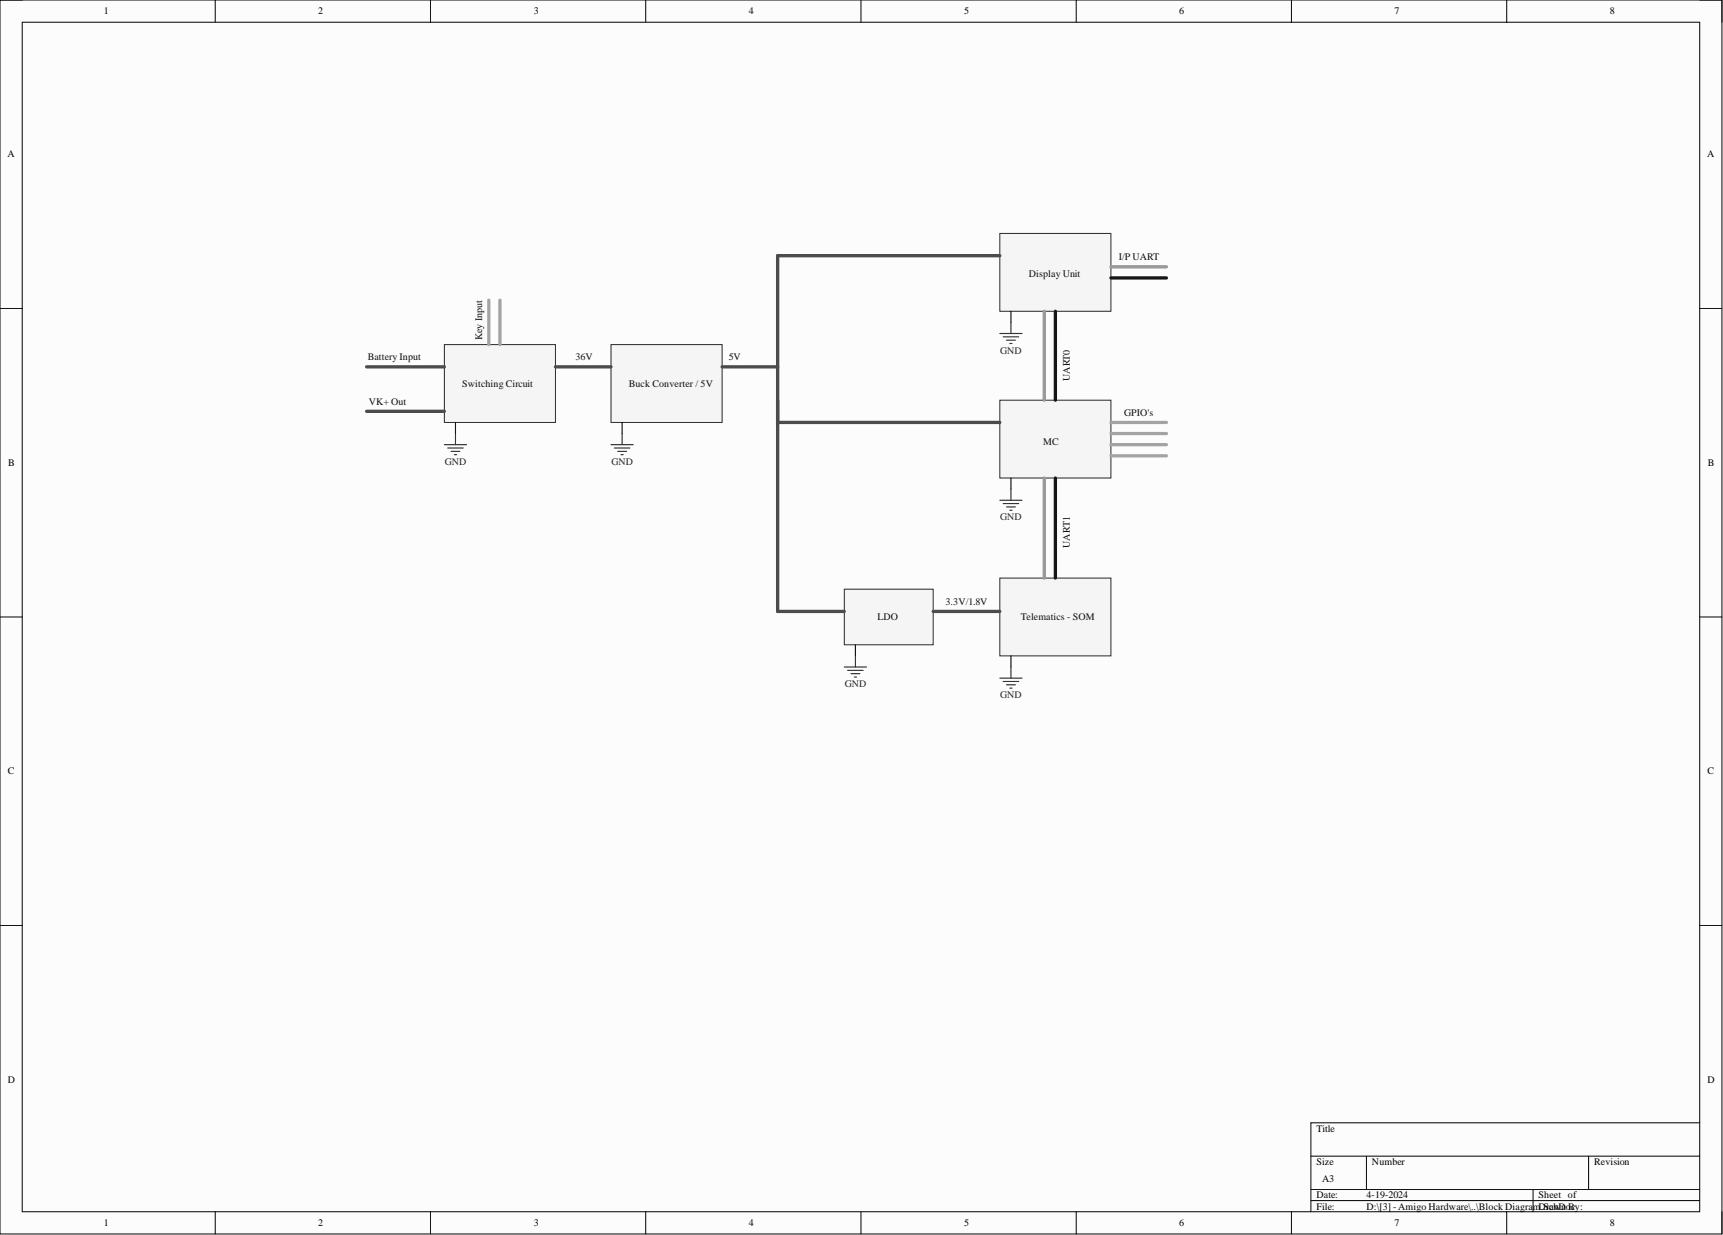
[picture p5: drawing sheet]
<svg xmlns="http://www.w3.org/2000/svg" width="393mm" height="282mm" viewBox="0 0 393 282" stroke-linecap="round" stroke-linejoin="round" font-family="sans-serif">
<defs><g id="words">
<g font-size="2.3">
<text x="23.7" y="3.3">1</text>
<text x="72.6" y="3.3">2</text>
<text x="121.9" y="3.3">3</text>
<text x="170.9" y="3.3">4</text>
<text x="220.1" y="3.3">5</text>
<text x="269.2" y="3.3">6</text>
<text x="318.4" y="3.3">7</text>
<text x="367.5" y="3.3">8</text>
<text x="1.7" y="35.9">A</text>
<text x="389.7" y="35.9">A</text>
<text x="1.9" y="106.4">B</text>
<text x="389.9" y="106.4">B</text>
<text x="1.8" y="176.8">C</text>
<text x="389.8" y="176.8">C</text>
<text x="1.8" y="247.2">D</text>
<text x="389.8" y="247.2">D</text>
<text x="300.5" y="258.3">Title</text>
<text x="300.5" y="265.9">Size</text>
<text x="301.8" y="269.7">A3</text>
<text x="313.2" y="265.9">Number</text>
<text x="363.9" y="265.9">Revision</text>
<text x="300.5" y="273.5">Date:</text>
<text x="311.9" y="273.5">4-19-2024</text>
<text x="351.3" y="273.5">Sheet of</text>
<text x="23.7" y="279.9">1</text>
<text x="72.6" y="279.9">2</text>
<text x="121.9" y="279.9">3</text>
<text x="170.9" y="279.9">4</text>
<text x="220.1" y="279.9">5</text>
<text x="269.2" y="279.9">6</text>
<text x="300.5" y="276.1">File:</text>
<text x="311.9" y="276.1">D:\[3] - Amigo Hardware\..\Block Diagram.SchDoc</text>
<text x="318.4" y="279.9">7</text>
<text x="351.3" y="276.1">Drawn By:</text>
<text x="367.5" y="279.9">8</text>
</g>
<g font-size="2.3" fill="#0e0e0e">
<text x="255.4" y="59.4">I/P UART</text>
<text x="234.8" y="63.2">Display Unit</text>
<text x="110.1" y="77.6" transform="rotate(-90 110.1 77.6)">Key Input</text>
<text x="83.9" y="82.2">Battery Input</text>
<text x="131.4" y="82.2">36V</text>
<text x="166.4" y="82.2">5V</text>
<text x="105.5" y="88.3">Switching Circuit</text>
<text x="143.5" y="88.3">Buck Converter / 5V</text>
<text x="244.2" y="87" transform="rotate(-90 244.2 87)">UART0</text>
<text x="84.2" y="92.4">VK+ Out</text>
<text x="256.7" y="94.9">GPIO's</text>
<text x="238.1" y="101.5">MC</text>
<text x="244.2" y="125.1" transform="rotate(-90 244.2 125.1)">UART1</text>
<text x="200.4" y="141.6">LDO</text>
<text x="215.8" y="138">3.3V/1.8V</text>
<text x="233.1" y="141.6">Telematics - SOM</text>
</g>
<g font-size="2.3" fill="#262626">
<text x="228.3" y="80.7">GND</text>
<text x="101.5" y="106.1">GND</text>
<text x="139.6" y="106.1">GND</text>
<text x="228.3" y="118.7">GND</text>
<text x="192.8" y="156.8">GND</text>
<text x="228.3" y="159.3">GND</text>
</g>
</g></defs>
<path d="M0 0h393.1v281.6h-393.1z" fill-rule="evenodd" fill="#fcfcfc"/>
<path d="M0 0h393.1v281.6h-393.1z" fill="none" stroke="#000" stroke-width=".23"/>
<path d="M5.1 5.1h382.9v271.5h-382.9z" fill-rule="evenodd" fill="#fcfcfc"/>
<g fill="none" stroke="#000" stroke-width=".23">
<path d="M0 0h5.1M49.1 0v5.1M98.3 0v5.1M147.4 0v5.1M196.6 0v5.1M245.7 0v5.1M294.8 0v5.1M344 0v5.1M388 0h5.1v5.1M5.1 5.1h382.9v271.5h-382.9zM0 70.4h5.1M388 70.4h5.1"/>
<path d="M0 140.8h5.1M388 140.8h5.1M0 211.2h5.1M388 211.2h5.1M388 256.3h-88.7v20.3M49.1 276.6v5M98.3 276.6v5M147.4 276.6v5M196.6 276.6v5M245.7 276.6v5M294.8 276.6v5M299.3 263.9h88.7"/>
<path d="M299.3 271.5h88.7M299.3 274h88.7M311.9 263.9v7.6M344 276.6v5M350 271.5v5.1M362.7 263.9v7.6M393.1 276.6v5"/>
</g>
<path d="M101.4 78.7h25.4v17.7h-25.4z" fill-rule="evenodd" fill="#f5f5f5"/>
<path d="M101.4 78.7h25.4v17.7h-25.4z" fill="none" stroke="#262626" stroke-width=".23"/>
<path d="M139.5 78.7h25.4v17.7h-25.4z" fill-rule="evenodd" fill="#f5f5f5"/>
<path d="M139.5 78.7h25.4v17.7h-25.4z" fill="none" stroke="#262626" stroke-width=".23"/>
<path d="M228.3 53.3h25.3v17.7h-25.3z" fill-rule="evenodd" fill="#f5f5f5"/>
<path d="M228.3 53.3h25.3v17.7h-25.3z" fill="none" stroke="#262626" stroke-width=".23"/>
<path d="M228.3 58.4h-50.8v25.3h-12.6M83.7 83.7h17.7M83.7 93.9h17.7M126.8 83.7h12.7" fill="none" stroke="#4c4c4c" stroke-width=".76"/>
<g fill="none" stroke="#262626" stroke-width=".25">
<path d="M228.3 76.1h5M229 76.9h3.6M229.8 77.6h2M230.5 78.4h.5M230.8 73.6v2.5M104 99v2.5M142 99v2.5M101.4 101.5h5.1M102.2 102.3h3.6M103 103h2M103.7 103.8h.5M139.5 101.5h5.1"/>
<path d="M140.2 102.3h3.6M141 103h2M141.8 103.8h.5"/>
</g>
<path d="M104 96.4v2.6M142 96.4v2.6" fill="none" stroke="#0e0e0e" stroke-width=".25"/>
<path d="M230.8 71v2.6" fill="none" stroke="#000" stroke-width=".25"/>
<path d="M228.3 91.3h25.3v17.8h-25.3z" fill-rule="evenodd" fill="#f5f5f5"/>
<path d="M228.3 91.3h25.3v17.8h-25.3z" fill="none" stroke="#262626" stroke-width=".23"/>
<path d="M230.8 109.1v2.5" fill="none" stroke="#000" stroke-width=".25"/>
<path d="M228.3 114.2h5M229 114.9h3.6M229.8 115.7h2M230.5 116.5h.5M230.8 111.6v2.6" fill="none" stroke="#262626" stroke-width=".25"/>
<path d="M228.3 131.9h25.3v17.8h-25.3z" fill-rule="evenodd" fill="#f5f5f5"/>
<path d="M228.3 131.9h25.3v17.8h-25.3z" fill="none" stroke="#262626" stroke-width=".23"/>
<path d="M230.8 149.7v2.5" fill="none" stroke="#000" stroke-width=".25"/>
<path d="M228.3 154.8h5M229 155.5h3.6M229.8 156.3h2M230.5 157.1h.5M230.8 152.2v2.6" fill="none" stroke="#262626" stroke-width=".25"/>
<path d="M192.7 134.5h20.3v12.7h-20.3z" fill-rule="evenodd" fill="#f5f5f5"/>
<path d="M192.7 134.5h20.3v12.7h-20.3z" fill="none" stroke="#262626" stroke-width=".23"/>
<path d="M177.5 83.7v55.8h15.2M177.5 96.4h50.8M213 139.5h15.3" fill="none" stroke="#4c4c4c" stroke-width=".76"/>
<path d="M195.3 147.2v2.5" fill="none" stroke="#000" stroke-width=".25"/>
<path d="M192.7 152.2h5.1M193.5 153h3.6M194.3 153.8h2M195 154.5h.5M195.3 149.7v2.5" fill="none" stroke="#262626" stroke-width=".25"/>
<path d="M238.4 71v20.3M253.6 60.9h12.7M238.4 109.1v22.8" fill="none" stroke="#969696" stroke-width=".76"/>
<path d="M240.9 71v20.3M253.6 63.4h12.7M240.9 109.1v22.8" fill="none" stroke="#1c1c1c" stroke-width=".76"/>
<path d="M111.6 68.5v10.2M114.1 68.5v10.2M253.6 96.4h12.7M253.6 99h12.7M253.6 101.5h12.7M253.6 104h12.7" fill="none" stroke="#a6a6a6" stroke-width=".76"/>
<use href="#words"/>
</svg>
